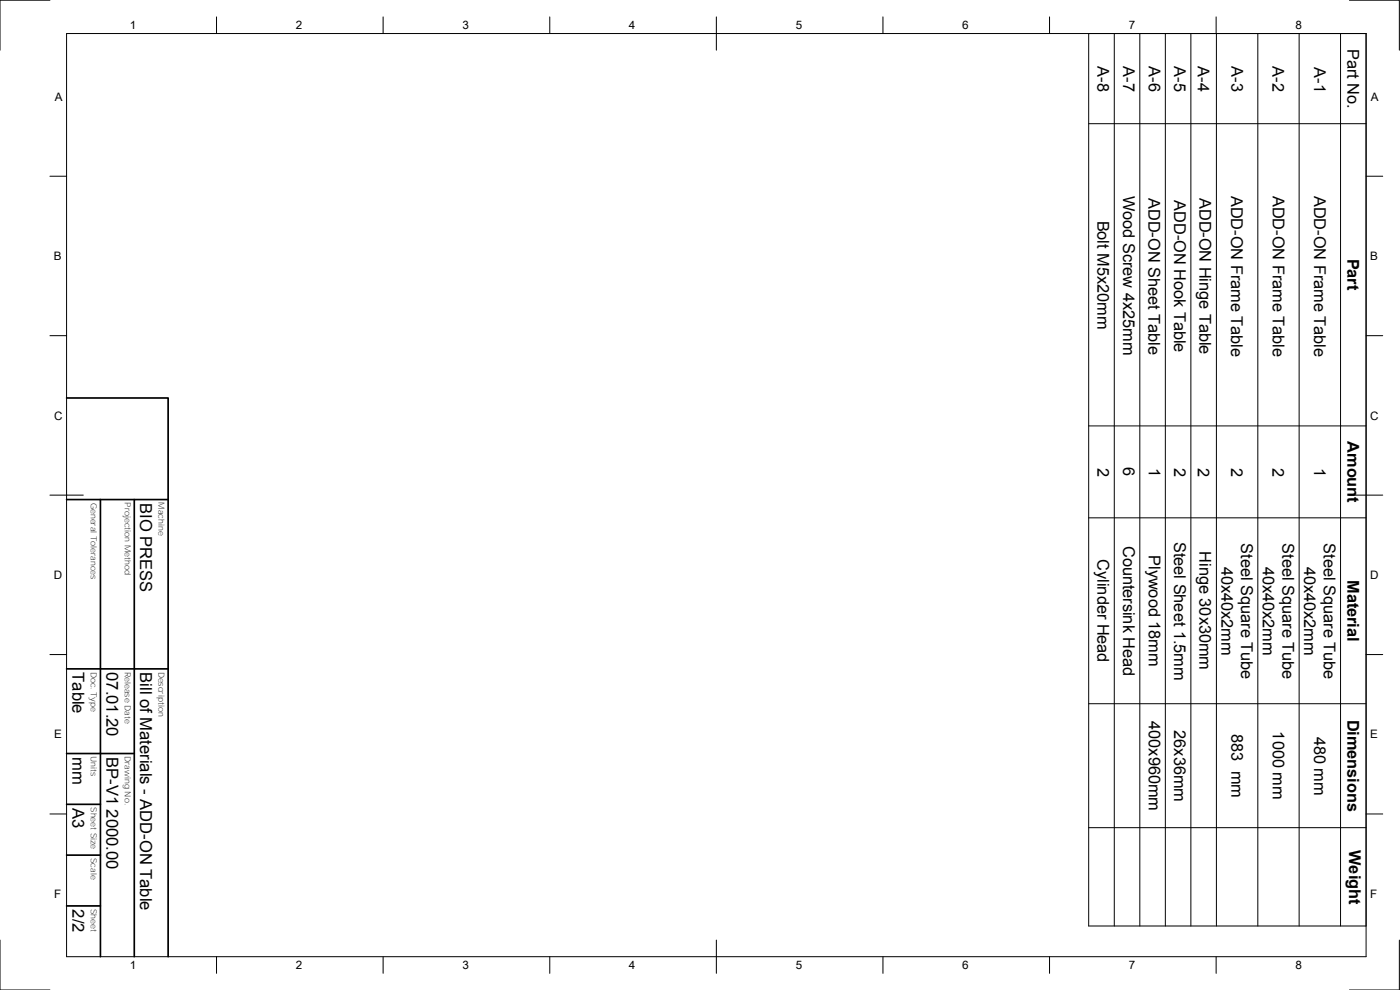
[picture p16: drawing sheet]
<svg xmlns="http://www.w3.org/2000/svg" width="420mm" height="297mm" viewBox="0 0 420 297" stroke-linecap="round" stroke-linejoin="round" font-family="sans-serif">
<defs><g id="words">
<g font-size="5">
<text x="42.1" y="150.9" transform="rotate(90 42.1 150.9)">BIO PRESS</text>
<text x="21.8" y="201.7" transform="rotate(90 21.8 201.7)">Table</text>
<text x="31.9" y="201.7" transform="rotate(90 31.9 201.7)">07.01.20</text>
<text x="42.1" y="201.7" transform="rotate(90 42.1 201.7)">Bill of Materials - ADD-ON Table</text>
<text x="21.8" y="227.1" transform="rotate(90 21.8 227.1)">mm</text>
<text x="31.9" y="227.1" transform="rotate(90 31.9 227.1)">BP-V1 2000.00</text>
<text x="21.8" y="242.3" transform="rotate(90 21.8 242.3)">A3</text>
<text x="21.8" y="272.8" transform="rotate(90 21.8 272.8)">2/2</text>
</g>
<g font-size="4.9">
<text x="404.4" y="14.7" transform="rotate(90 404.4 14.7)">Part No.</text>
<text x="329.4" y="19.9" transform="rotate(90 329.4 19.9)">A-8</text>
<text x="337.1" y="19.9" transform="rotate(90 337.1 19.9)">A-7</text>
<text x="344.7" y="19.9" transform="rotate(90 344.7 19.9)">A-6</text>
<text x="352.4" y="19.9" transform="rotate(90 352.4 19.9)">A-5</text>
<text x="359.5" y="19.9" transform="rotate(90 359.5 19.9)">A-4</text>
<text x="369.5" y="19.9" transform="rotate(90 369.5 19.9)">A-3</text>
<text x="381.9" y="19.9" transform="rotate(90 381.9 19.9)">A-2</text>
<text x="394.4" y="20.2" transform="rotate(90 394.4 20.2)">A-1</text>
<text x="337" y="58.8" transform="rotate(90 337 58.8)">Wood Screw 4x25mm</text>
<text x="344.7" y="59.4" transform="rotate(90 344.7 59.4)">ADD-ON Sheet Table</text>
<text x="360" y="59.4" transform="rotate(90 360 59.4)">ADD-ON Hinge Table</text>
<text x="369.5" y="58.7" transform="rotate(90 369.5 58.7)">ADD-ON Frame Table</text>
<text x="382" y="58.7" transform="rotate(90 382 58.7)">ADD-ON Frame Table</text>
<text x="394.4" y="58.7" transform="rotate(90 394.4 58.7)">ADD-ON Frame Table</text>
<text x="352.4" y="60.1" transform="rotate(90 352.4 60.1)">ADD-ON Hook Table</text>
<text x="329.4" y="66.2" transform="rotate(90 329.4 66.2)">Bolt M5x20mm</text>
<text x="404.4" y="77.6" transform="rotate(90 404.4 77.6)">Part</text>
<text x="404.4" y="132.4" transform="rotate(90 404.4 132.4)">Amount</text>
<text x="329.4" y="140.3" transform="rotate(90 329.4 140.3)">2</text>
<text x="337.1" y="140.2" transform="rotate(90 337.1 140.2)">6</text>
<text x="344.7" y="140.4" transform="rotate(90 344.7 140.4)">1</text>
<text x="352.4" y="140.3" transform="rotate(90 352.4 140.3)">2</text>
<text x="359.5" y="140.3" transform="rotate(90 359.5 140.3)">2</text>
<text x="369.5" y="140.3" transform="rotate(90 369.5 140.3)">2</text>
<text x="381.9" y="140.3" transform="rotate(90 381.9 140.3)">2</text>
<text x="394.4" y="140.4" transform="rotate(90 394.4 140.4)">1</text>
<text x="329.4" y="167.8" transform="rotate(90 329.4 167.8)">Cylinder Head</text>
<text x="337" y="163.8" transform="rotate(90 337 163.8)">Countersink Head</text>
<text x="344.7" y="166.5" transform="rotate(90 344.7 166.5)">Plywood 18mm</text>
<text x="352.4" y="162.6" transform="rotate(90 352.4 162.6)">Steel Sheet 1.5mm</text>
<text x="360" y="165.4" transform="rotate(90 360 165.4)">Hinge 30x30mm</text>
<text x="372.4" y="163.1" transform="rotate(90 372.4 163.1)">Steel Square Tube</text>
<text x="384.9" y="163.1" transform="rotate(90 384.9 163.1)">Steel Square Tube</text>
<text x="397.3" y="163.1" transform="rotate(90 397.3 163.1)">Steel Square Tube</text>
<text x="366.6" y="170.1" transform="rotate(90 366.6 170.1)">40x40x2mm</text>
<text x="379" y="170.1" transform="rotate(90 379 170.1)">40x40x2mm</text>
<text x="391.4" y="170.1" transform="rotate(90 391.4 170.1)">40x40x2mm</text>
<text x="404.4" y="174" transform="rotate(90 404.4 174)">Material</text>
<text x="404.4" y="215.9" transform="rotate(90 404.4 215.9)">Dimensions</text>
<text x="344.7" y="216.4" transform="rotate(90 344.7 216.4)">400x960mm</text>
<text x="352.4" y="219.1" transform="rotate(90 352.4 219.1)">26x36mm</text>
<text x="369.5" y="220.3" transform="rotate(90 369.5 220.3)">883 mm</text>
<text x="382" y="219.5" transform="rotate(90 382 219.5)">1000 mm</text>
<text x="394.4" y="221.1" transform="rotate(90 394.4 221.1)">480 mm</text>
<text x="404.9" y="255.1" transform="rotate(90 404.9 255.1)">Weight</text>
</g>
<g font-size="3.5">
<text x="39" y="8.8">1</text>
<text x="88.8" y="8.8">2</text>
<text x="138.8" y="8.8">3</text>
<text x="188.7" y="8.8">4</text>
<text x="238.8" y="8.8">5</text>
<text x="288.7" y="8.8">6</text>
<text x="338.8" y="8.8">7</text>
<text x="388.8" y="8.8">8</text>
<text x="16.4" y="30.2">A</text>
<text x="411.4" y="30.2">A</text>
<text x="16.2" y="78">B</text>
<text x="411.2" y="78">B</text>
<text x="16.2" y="125.9">C</text>
<text x="411.2" y="125.9">C</text>
<text x="16.2" y="173.7">D</text>
<text x="411.2" y="173.7">D</text>
<text x="16.2" y="221.6">E</text>
<text x="411.2" y="221.6">E</text>
<text x="16.2" y="269.4">F</text>
<text x="411.2" y="269.4">F</text>
<text x="39" y="290.8">1</text>
<text x="88.8" y="290.8">2</text>
<text x="138.8" y="290.8">3</text>
<text x="188.7" y="290.8">4</text>
<text x="238.8" y="290.8">5</text>
<text x="288.7" y="290.8">6</text>
<text x="338.8" y="290.8">7</text>
<text x="388.8" y="290.8">8</text>
</g>
<g font-size="2.5">
<text x="27.3" y="150.8" transform="rotate(90 27.3 150.8)">General Tolerances</text>
<text x="37.4" y="150.7" transform="rotate(90 37.4 150.7)">Projection Method</text>
<text x="47.6" y="150.7" transform="rotate(90 47.6 150.7)">Machine</text>
<text x="27.3" y="201.5" transform="rotate(90 27.3 201.5)">Doc. Type</text>
<text x="37.4" y="201.5" transform="rotate(90 37.4 201.5)">Release Date</text>
<text x="47.6" y="201.5" transform="rotate(90 47.6 201.5)">Description</text>
<text x="27.3" y="226.9" transform="rotate(90 27.3 226.9)">Units</text>
<text x="37.4" y="226.9" transform="rotate(90 37.4 226.9)">Drawing No.</text>
<text x="27.3" y="242.2" transform="rotate(90 27.3 242.2)">Sheet Size</text>
<text x="27.3" y="257.5" transform="rotate(90 27.3 257.5)">Scale</text>
<text x="27.3" y="272.7" transform="rotate(90 27.3 272.7)">Sheet</text>
</g>
</g></defs>
<g fill="none" stroke="#000" stroke-width=".3">
<path d="M15 .1h-15v15M20 10.1h390v276.9h-390zM65 5.1v5M115 5.1v5M165 5.1v5M215 5.1v10M265 5.1v5M315 5.1v5M334.4 10.1v267.7M342.1 10.1v267.7M349.7 10.1v267.7M357.4 10.1v267.7"/>
<path d="M365 5.1v5M365.1 10.1v267.7M377.5 10.1v267.7M389.9 10.1v267.7M402.3 10.1v267.7M405 .1h15v15M410 10.1h-83.3v267.7h83.3M326.7 37.1h83.3M15 52.9h5M410 52.9h5M15 100.7h5M410 100.7h5"/>
<path d="M326.7 127.8h83.3M15 148.6h10M326.7 155.4h83.3M405 148.6h10M15 196.4h5M410 196.4h5M326.7 211.1h83.3M15 244.2h5M326.7 248.3h83.3M410 244.2h5M0 282.1v14.9h15M65 287v5"/>
<path d="M115 287v5M165 287v5M215 282.1v9.9M265 287v5M315 287v5M365 287v5M420 282.1v14.9h-15"/>
</g>
<path d="M20 119.4h30.5v167.6M20 149.9h30.5M30.1 149.9v137.1M40.3 149.9v137.1M20 200.7h30.5M20 226.1h20.3M20 241.3h10.1M20 256.6h10.1M20 271.8h10.1" fill="none" stroke="#000" stroke-width=".51"/>
<use href="#words"/>
</svg>
